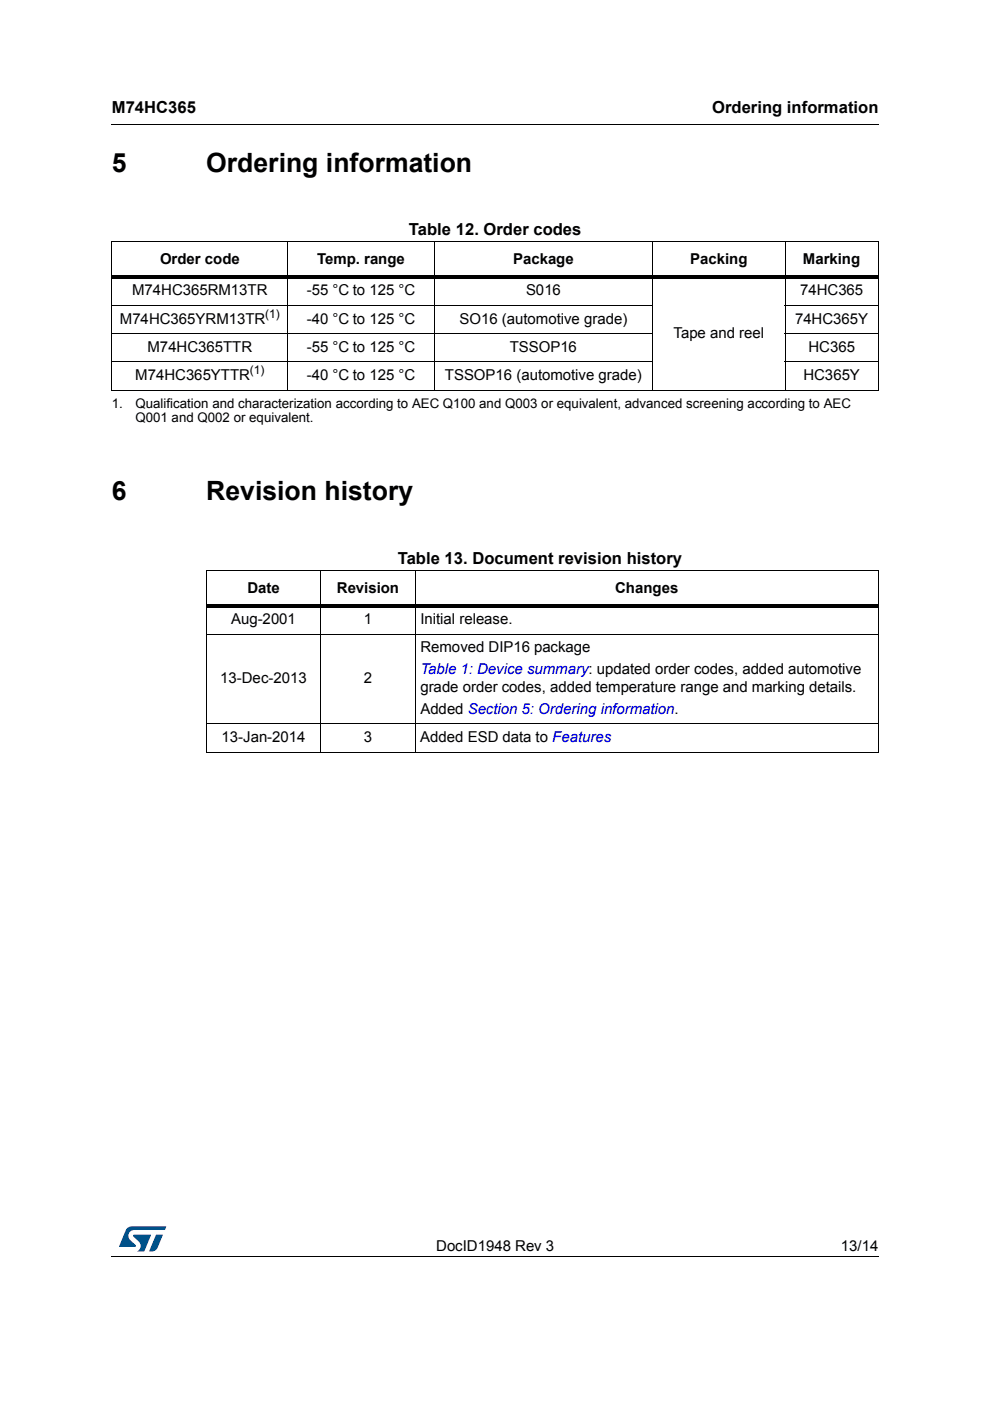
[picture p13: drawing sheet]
<svg xmlns="http://www.w3.org/2000/svg" width="210mm" height="297mm" viewBox="0 0 210 297" stroke-linecap="round" stroke-linejoin="round" font-family="sans-serif">
<defs><g id="words">
<g font-size="5.6">
<text x="23.7" y="36.4">5</text>
<text x="43.7" y="36.4">Ordering information</text>
<text x="23.7" y="106.1">6</text>
<text x="43.7" y="106.1">Revision history</text>
</g>
<g font-size="3.5">
<text x="23.7" y="23.9">M74HC365</text>
<text x="151" y="23.9">Ordering information</text>
<text x="86.7" y="49.8">Table 12. Order codes</text>
<text x="84.3" y="119.5">Table 13. Document revision history</text>
</g>
<g font-size="3.2">
<text x="33.9" y="55.9">Order code</text>
<text x="67.2" y="55.9">Temp. range</text>
<text x="108.8" y="55.9">Package</text>
<text x="146.3" y="55.9">Packing</text>
<text x="170.2" y="55.9">Marking</text>
<text x="28" y="62.6">M74HC365RM13TR</text>
<text x="65" y="62.6">-55 °C to 125 °C</text>
<text x="111.5" y="62.6">S016</text>
<text x="169.7" y="62.6">74HC365</text>
<text x="25.4" y="68.6">M74HC365YRM13TR</text>
<text x="65" y="68.6">-40 °C to 125 °C</text>
<text x="97.4" y="68.6">SO16 (automotive grade)</text>
<text x="142.8" y="71.6">Tape and reel</text>
<text x="168.6" y="68.6">74HC365Y</text>
<text x="31.3" y="74.6">M74HC365TTR</text>
<text x="65" y="74.6">-55 °C to 125 °C</text>
<text x="108.1" y="74.6">TSSOP16</text>
<text x="171.4" y="74.6">HC365</text>
<text x="28.7" y="80.6">M74HC365YTTR</text>
<text x="65" y="80.6">-40 °C to 125 °C</text>
<text x="94.3" y="80.6">TSSOP16 (automotive grade)</text>
<text x="170.3" y="80.6">HC365Y</text>
<text x="52.5" y="125.6">Date</text>
<text x="71.4" y="125.6">Revision</text>
<text x="130.4" y="125.6">Changes</text>
<text x="49" y="132.3">Aug-2001</text>
<text x="77.2" y="132.3">1</text>
<text x="89.1" y="132.3">Initial release.</text>
<text x="89.1" y="138.3">Removed DIP16 package</text>
<text x="46.7" y="144.9">13-Dec-2013</text>
<text x="77.2" y="144.9">2</text>
<text x="89.1" y="146.8">grade order codes, added temperature range and marking details.</text>
<text x="89.1" y="151.4">Added Section 5: Ordering information.</text>
<text x="47" y="157.4">13-Jan-2014</text>
<text x="77.2" y="157.4">3</text>
<text x="89.1" y="157.4">Added ESD data to Features</text>
<text x="92.5" y="265.1">DocID1948 Rev 3</text>
<text x="178.3" y="265.1">13/14</text>
</g>
<text font-size="3.2" fill="#00f" x="89.1" y="142.9">Table 1: Device summary: updated order codes, added automotive</text>
<g font-size="2.8">
<text x="23.7" y="86.6">1.</text>
<text x="28.7" y="89.4">Q001 and Q002 or equivalent.</text>
<text x="28.7" y="86.6">Qualification and characterization according to AEC Q100 and Q003 or equivalent, advanced screening according to AEC</text>
</g>
<g font-size="2.5">
<text x="56.2" y="67.3">(1)</text>
<text x="53" y="79.3">(1)</text>
</g>
</g></defs>
<path d="M23.6 26.2l.1 .2zM23.6 266.3l.1 .1z" fill="#000"/>
<path d="M23.7 26.3h162.6M23.7 266.3h162.6" fill="none" stroke="#000" stroke-width=".21"/>
<path d="M25.2 260h10v5.3h-10z" fill="#fff"/>
<g fill="#005189">
<path d="M26.9 260.5l1-.5 7.3 .1-.3 .7h-6.4a1.31 1.31 0 0 0-1.3 1.1 1.31 1.31 0 0 0 .8 1.4l.7 .7 .1 .3-3.5 .1z"/>
<path d="M33.1 261.8h1.4l-.6 1.6a2.16 2.16 0 0 1-1.3 1.9l-1-.1z"/>
<path d="M28.3 261.8l3.7 .1-1.4 3.3-1.5 .1a1.43 1.43 0 0 0 .6-1.7l-1.4-1.4z"/>
</g>
<g fill="none" stroke="#000" stroke-width=".21">
<path d="M23.6 51.3h162.7M23.7 51.4v31.2M61 51.2v31.6M92.1 51.2v31.6M138.4 51.2v31.6M166.5 51.2v31.6M186.2 51.4v31.2M23.6 64.7h114.9M23.6 70.7h114.9M23.6 76.7h114.9M166.4 64.7h19.9M166.4 70.7h19.9"/>
<path d="M166.4 76.7h19.9M23.6 82.7h162.7M43.6 121.1h142.7M43.6 134.5h142.7M43.7 121.1v38.3M68 121v38.6M88.1 121v38.6M186.2 121.1v38.3M43.6 153.5h142.7M43.6 159.5h142.7"/>
</g>
<path d="M23.6 58.4h162.7v.7h-162.7zM43.6 128.1h142.7v.7h-142.7z" fill="#000"/>
<use href="#words"/>
</svg>
